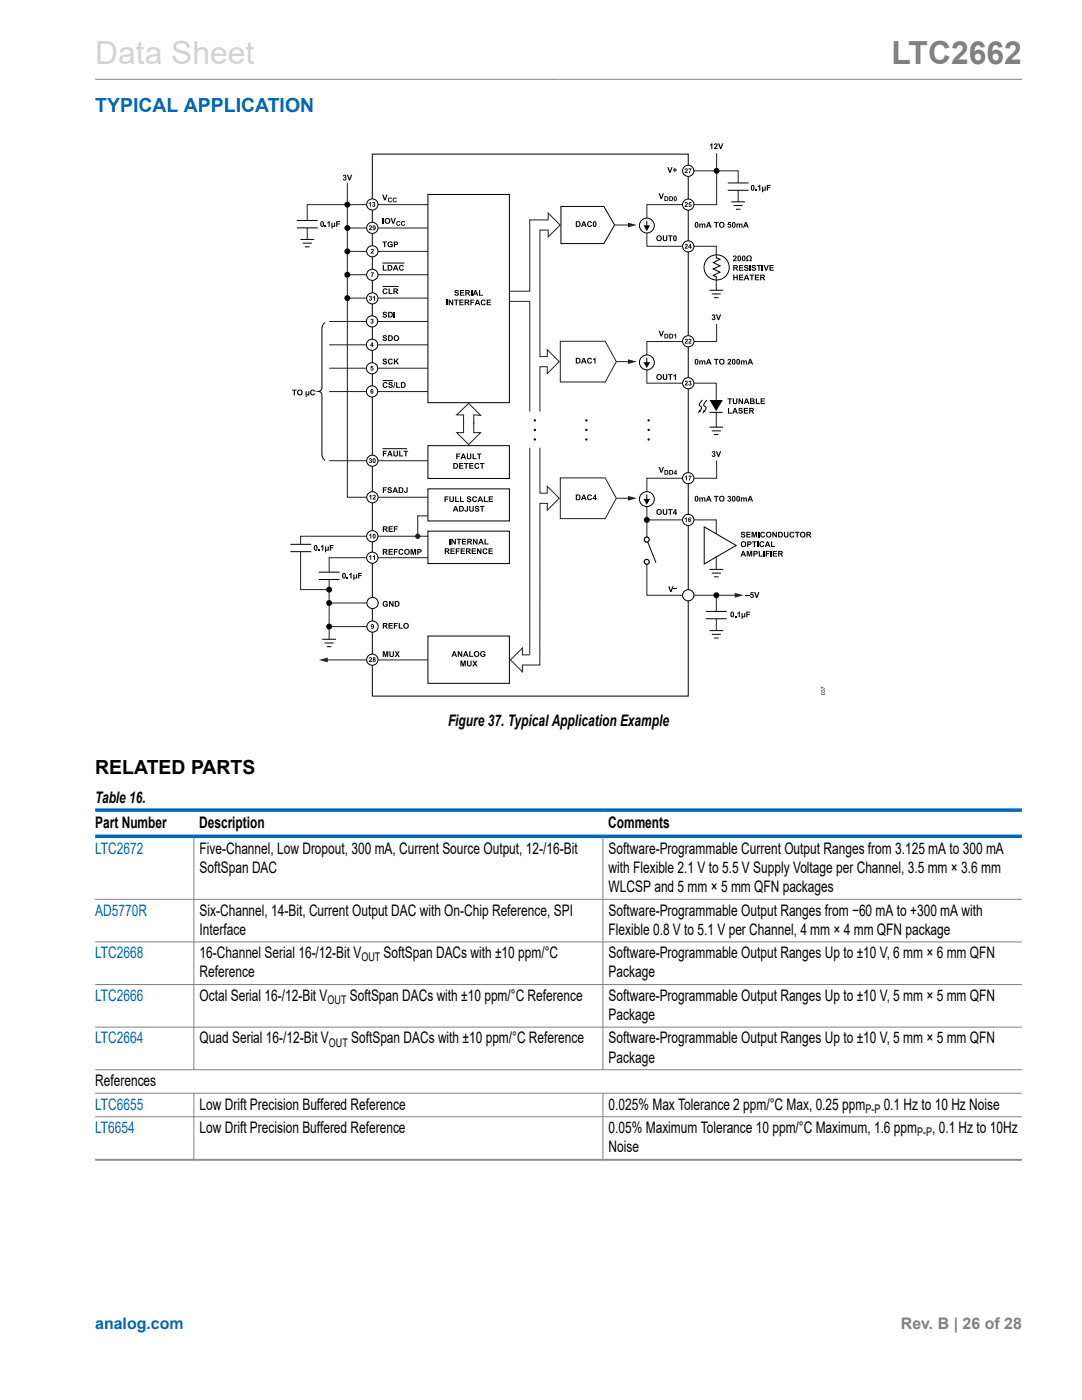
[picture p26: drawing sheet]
<svg xmlns="http://www.w3.org/2000/svg" width="216mm" height="279mm" viewBox="0 0 216 279" stroke-linecap="round" stroke-linejoin="round" font-family="sans-serif">
<defs><g id="words">
<text font-size="6.3" fill="#d3d3d3" x="19" y="12.7">Data Sheet</text>
<text font-size="6.3" fill="#808080" x="177.9" y="12.7">LTC2662</text>
<text font-size="3.9" fill="#0067b8" x="19" y="22.3">TYPICAL APPLICATION</text>
<text font-size="3.9" x="19" y="154.5">RELATED PARTS</text>
<g font-size="3.2">
<text x="89.4" y="144.8">Figure 37. Typical Application Example</text>
<text x="19" y="160.3">Table 16.</text>
<text x="19" y="165.2">Part Number</text>
<text x="39.7" y="165.2">Description</text>
<text x="121.4" y="165.2">Comments</text>
<text x="39.8" y="170.4">Five-Channel, Low Dropout, 300 mA, Current Source Output, 12-/16-Bit</text>
<text x="121.4" y="170.4">Software-Programmable Current Output Ranges from 3.125 mA to 300 mA</text>
<text x="39.8" y="174.2">SoftSpan DAC</text>
<text x="121.4" y="174.2">with Flexible 2.1 V to 5.5 V Supply Voltage per Channel, 3.5 mm × 3.6 mm</text>
<text x="121.4" y="178">WLCSP and 5 mm × 5 mm QFN packages</text>
<text x="39.8" y="182.7">Six-Channel, 14-Bit, Current Output DAC with On-Chip Reference, SPI</text>
<text x="121.4" y="182.7">Software-Programmable Output Ranges from −60 mA to +300 mA with</text>
<text x="39.8" y="186.6">Interface</text>
<text x="39.8" y="191.2">16-Channel Serial 16-/12-Bit V</text>
<text x="76.6" y="191.2">SoftSpan DACs with ±10 ppm/°C</text>
<text x="121.4" y="191.2">Software-Programmable Output Ranges Up to ±10 V, 6 mm × 6 mm QFN</text>
<text x="121.4" y="186.6">Flexible 0.8 V to 5.1 V per Channel, 4 mm × 4 mm QFN package</text>
<text x="39.8" y="195.1">Reference</text>
<text x="121.4" y="195.1">Package</text>
<text x="39.8" y="199.7">Octal Serial 16-/12-Bit V</text>
<text x="69.8" y="199.7">SoftSpan DACs with ±10 ppm/°C Reference</text>
<text x="121.4" y="199.7">Software-Programmable Output Ranges Up to ±10 V, 5 mm × 5 mm QFN</text>
<text x="121.4" y="203.6">Package</text>
<text x="39.8" y="208.2">Quad Serial 16-/12-Bit V</text>
<text x="70.1" y="208.2">SoftSpan DACs with ±10 ppm/°C Reference</text>
<text x="121.4" y="208.2">Software-Programmable Output Ranges Up to ±10 V, 5 mm × 5 mm QFN</text>
<text x="121.4" y="212.1">Package</text>
<text x="19" y="216.7">References</text>
<text x="39.8" y="221.4">Low Drift Precision Buffered Reference</text>
<text x="121.4" y="221.4">0.025% Max Tolerance 2 ppm/°C Max, 0.25 ppm</text>
<text x="176.3" y="221.4">0.1 Hz to 10 Hz Noise</text>
<text x="39.8" y="226.1">Low Drift Precision Buffered Reference</text>
<text x="121.4" y="226.1">0.05% Maximum Tolerance 10 ppm/°C Maximum, 1.6 ppm</text>
<text x="186" y="226.1">, 0.1 Hz to 10Hz</text>
<text x="121.4" y="229.9">Noise</text>
</g>
<g font-size="3.2" fill="#0067b8">
<text x="19" y="170.4">LTC2672</text>
<text x="19" y="182.7">AD5770R</text>
<text x="19" y="191.2">LTC2668</text>
<text x="19" y="199.7">LTC2666</text>
<text x="19" y="208.2">LTC2664</text>
<text x="19" y="221.4">LTC6655</text>
<text x="19" y="226.1">LT6654</text>
<text x="19" y="265.3">analog.com</text>
</g>
<text font-size="3.2" fill="#808080" x="179.8" y="265.3">Rev. B | 26 of 28</text>
<g font-size="2.4">
<text x="72.1" y="191.9">OUT</text>
<text x="65.4" y="200.4">OUT</text>
<text x="65.6" y="208.9">OUT</text>
<text x="172.7" y="222.1">P-P</text>
<text x="183" y="226.8">P-P</text>
</g>
</g></defs>
<path d="M19 15.8h184.9" fill="none" stroke="#808080" stroke-width=".2"/>
<path d="M143 91.9v3.5h-13.9v23.4h17.8M129.1 103.8h13.8v10.6M142.9 118.8v8" fill="none" stroke="#231f20" stroke-width=".2"/>
<path d="M146.6 118.3l1.8 .5-1.8 .5z" fill="#231f20"/>
<g fill="none" stroke="#231f20" stroke-width=".2">
<path d="M137.2 34.1h10.1v6.3M143 30.6v10.2h-13.9v8.4h13.8v9.6M69.3 45.5h17.9M69.3 50.2h17.9M69.3 54.8h17.9M69.3 59.5h17.9M87.9 40.8h-26.6v7.1M65.7 78.1h21.2M65.7 64.2h21.2M65.7 68.8h21.2M65.7 73.5h21.2M143 64.6v3.6h-13.9v8.3h13.8v9.6"/>
<path d="M65.7 125h8.6"/>
</g>
<path d="M111.9 41.2h8.6l2.1 3.7-2.1 3.7h-8.6z" fill="#fff"/>
<path d="M111.9 41.2h8.6l2.1 3.7-2.1 3.7h-8.6z" fill="none" stroke="#000" stroke-width=".2"/>
<path d="M69.3 36.5v62.7h16.9M65.7 91.9h19.9M85.4 103h-2v4M86.4 111.3h-20.7v17.5M86.7 107h-26.7v10.7h5.6M65.1 131.7h20.3M65.7 120.3h8.6" fill="none" stroke="#231f20" stroke-width=".2"/>
<path d="M63.6 131.7l1.8-.5v1z" fill="#231f20"/>
<path d="M74.3 30.8h63v108.1h-63z" fill="none" stroke="#000" stroke-width=".2"/>
<path d="M85.4 126.9h16.2v9.5h-16.2z" fill="#fff"/>
<path d="M85.4 126.9h16.2v9.5h-16.2z" fill="none" stroke="#000" stroke-width=".2"/>
<path d="M85.4 88.9h16.2v6.6h-16.2z" fill="#fff"/>
<path d="M85.4 88.9h16.2v6.6h-16.2z" fill="none" stroke="#000" stroke-width=".2"/>
<path d="M85.4 38.8h16.2v41.6h-16.2z" fill="#fff"/>
<path d="M85.4 38.8h16.2v41.6h-16.2z" fill="none" stroke="#000" stroke-width=".2"/>
<path d="M85.4 97.6h16.2v6.4h-16.2z" fill="#fff"/>
<path d="M85.4 97.6h16.2v6.4h-16.2z" fill="none" stroke="#000" stroke-width=".2"/>
<path d="M85.4 106h16.2v6.5h-16.2z" fill="#fff"/>
<path d="M85.4 106h16.2v6.5h-16.2z" fill="none" stroke="#000" stroke-width=".2"/>
<path d="M101.6 58.1h4.1v-14.2h3.7v-1.4l2.4 2.4-2.4 2.4v-1.4h-1.7v25.3h1.5v-1.4l2.4 2.4-2.4 2.4v-1.4h-1.5v8.9M122.6 44.9h3M101.6 60.1h4.1v22M111.8 68.1h9l2.2 4.1-2.2 4h-9zM92.5 84.2v2.1h-1.4l2.4 2.4 2.4-2.4h-1.4v-2.1M92.5 84.7v-1.9h-1.4l2.4-2.3 2.4 2.4-1.4-.1v1.9M105.7 89.4v41.2M107.7 89.4v9h1.5v-1.3l2.4 2.3-2.4 2.4v-1.3h-1.5v32.2h-3.5v1.4l-2.3-2.4 2.3-2.4v1.4h1.5M111.8 95.4h9l2.2 4-2.2 4.1h-9z" fill="none" stroke="#231f20" stroke-width=".2"/>
<g fill="#000">
<path d="M76.3 38.8h.2l.3 .9 .3-.9h.2l-.4 1.2h-.2zM131.4 38.6h.3l.3 .8 .2-.8h.3l-.4 1.1h-.3zM133.1 33.4h.3l.3 .8 .3-.8h.2l-.4 1.1h-.3zM134.3 33.8h.3v-.3h.2v.3h.3v.2h-.3v.3h-.2v-.3h-.3zM64.8 45.1h.3v.2h-.3zM65.3 44.4l.5-.3v1.2h-.2v-.8l-.3 .1zM66.1 44.5h.3v.5a.15 .15 0 0 0 .1 .1 .15 .15 0 0 0 .2-.2v-.4h.2v.8l-.5-.1v.4h-.3zM67.1 44.1h.8v.2h-.6v.3h.5v.2h-.5v.5h-.2zM76.4 43.5h.2v1.2h-.2zM76.4 52.9h.2v.9h.6v.2h-.8zM76.3 48.2h.9v.2h-.3v.9h-.3v-.9h-.3zM76.5 57.7l.6-.1 .2 .3h-.2l-.1-.1a.33 .33 0 0 0-.4 .3 .33 .33 0 0 0 .5 .3v-.1h.2a.55 .55 0 0 1-.8 .3 .55 .55 0 0 1 0-.9z"/>
<path d="M77.5 57.6h.3v.9h.5v.2h-.8zM77.5 48.3l.6-.1 .3 .3-.3 .1a.34 .34 0 0 0-.5-.2 .34 .34 0 0 0 0 .5 .29 .29 0 0 0 .3 .3 .29 .29 0 0 0 .2-.3h-.2v-.2h.5v.5a.62 .62 0 0 1-.9 0 .62 .62 0 0 1 0-.9zM77.5 39.5l.5-.1 .2 .3h-.2a.24 .24 0 0 0-.3 0 .24 .24 0 0 0 0 .4 .24 .24 0 0 0 .3-.1l.2 .1a.46 .46 0 0 1-.7 .2 .46 .46 0 0 1 0-.8zM77.9 43.5h.3l.3 .9 .3-.9h.2l-.4 1.2h-.3zM78.5 39.5l.4-.1 .3 .3h-.2a.24 .24 0 0 0-.4 0 .24 .24 0 0 0 0 .4 .24 .24 0 0 0 .4-.1l.2 .1a.46 .46 0 0 1-.7 .2 .46 .46 0 0 1 0-.8zM79.2 44.2l.5-.1 .2 .3h-.2a.24 .24 0 0 0-.4 0 .24 .24 0 0 0 0 .4 .24 .24 0 0 0 .4-.1l.2 .1a.46 .46 0 0 1-.7 .2 .46 .46 0 0 1 0-.8zM79.7 53l.6-.1 .3 .3h-.2l-.1-.1a.33 .33 0 0 0-.5 .3 .33 .33 0 0 0 .5 .3l.1-.1 .2 .1a.55 .55 0 0 1-.8 .2 .55 .55 0 0 1-.1-.9zM80.1 44.2l.5-.1 .2 .3h-.1a.24 .24 0 0 0-.4 0 .24 .24 0 0 0 0 .4 .24 .24 0 0 0 .4-.1l.1 .1a.46 .46 0 0 1-.7 .2 .46 .46 0 0 1 0-.8zM90.8 57.9h.5l.2 .2 .1 .1h-.3l-.3-.1-.1 .1 .1 .1a.43 .43 0 0 1 .6 .5 .43 .43 0 0 1-.8 .1l-.1-.3h.2a.22 .22 0 0 0 .2 .3 .22 .22 0 0 0 .2-.3 .43 .43 0 0 1-.5-.2 .43 .43 0 0 1 0-.5zM91.8 57.9h.8v.2h-.6v.2h.6v.2h-.6v.3h.6v.2h-.8zM94 57.9h.2v1.1h-.2zM95.6 57.9h.2v.9h.6v.2h-.8z"/>
<path d="M117.3 44.3l.6-.1 .2 .3h-.2l-.1-.1a.33 .33 0 0 0-.4 .3 .33 .33 0 0 0 .5 .3v-.1h.2a.55 .55 0 0 1-.8 .3 .55 .55 0 0 1 0-.9zM132.2 47h.3v.6a.24 .24 0 0 0 .2 .3 .24 .24 0 0 0 .2-.3v-.6h.2v.6a.46 .46 0 0 1-.4 .5 .46 .46 0 0 1-.5-.5zM133.3 47h.9v.2h-.3v.9h-.3v-.9h-.3zM139.5 44.6l.2 .1 .6-.1a.27 .27 0 0 1 .3 0 .27 .27 0 0 1 .1 .3v.5h-.2l-.1-.6-.1 .1v.5h-.3l-.1-.6-.1 .1v.5h-.3zM142.5 44.3h.9v.2h-.4v.9h-.2v-.9h-.3zM145.3 44.3h.6v.2h-.4l-.1 .2a.38 .38 0 0 1 .5 .3 .38 .38 0 0 1-.3 .5 .38 .38 0 0 1-.4-.4l.2 .1a.19 .19 0 0 0 .3-.2 .19 .19 0 0 0-.3-.1h-.2zM146.9 44.6l.2 .1 .7-.1a.27 .27 0 0 1 .2 0 .27 .27 0 0 1 .2 .3v.5h-.3l-.1-.6-.1 .1v.5h-.3l-.1-.6-.1 .1v.5h-.3zM58.3 77.8h.9v.2h-.4v.9h-.2v-.9h-.3zM61 78.1h.2v.5a.15 .15 0 0 0 .2 .1 .15 .15 0 0 0 .1-.1v-.5h.2v.8l-.5-.1v.4h-.2zM62 77.9l.6-.1 .3 .3h-.3v-.1a.33 .33 0 0 0-.5 .3 .33 .33 0 0 0 .5 .3v-.1l.3 .1a.55 .55 0 0 1-.9 .2 .55 .55 0 0 1 0-.9zM76.5 62.3l.5-.1 .2 .2v.2h-.2l-.3-.2-.1 .1 .1 .1a.43 .43 0 0 1 .5 .6 .43 .43 0 0 1-.7 .1l-.2-.3h.2a.22 .22 0 0 0 .3 .2 .22 .22 0 0 0 .2-.3 .43 .43 0 0 1-.5-.1 .43 .43 0 0 1 0-.5zM76.5 67l.5-.1 .2 .2v.1h-.2l-.3-.1-.1 .1 .1 .1a.43 .43 0 0 1 .5 .6 .43 .43 0 0 1-.7 .1l-.2-.3h.2a.22 .22 0 0 0 .3 .2 .22 .22 0 0 0 .2-.3 .43 .43 0 0 1-.5-.1 .43 .43 0 0 1 0-.5z"/>
<path d="M76.5 71.7l.5-.1 .2 .2v.1h-.2l-.3-.1-.1 .1 .1 .1a.43 .43 0 0 1 .5 .5 .43 .43 0 0 1-.7 .1l-.2-.3h.2a.22 .22 0 0 0 .3 .3 .22 .22 0 0 0 .2-.3 .43 .43 0 0 1-.5-.2 .43 .43 0 0 1 0-.4zM76.5 76.4l.6-.1 .2 .3h-.2l-.1-.1a.33 .33 0 0 0-.4 .3 .33 .33 0 0 0 .5 .3v-.1l.2 .1a.55 .55 0 0 1-.8 .2 .55 .55 0 0 1 0-.9zM77.6 76.3h.5l.2 .1 .1 .2h-.3l-.3-.2-.1 .1 .1 .2a.43 .43 0 0 1 .6 .5 .43 .43 0 0 1-.8 .1l-.1-.3h.2a.22 .22 0 0 0 .2 .3 .22 .22 0 0 0 .2-.3 .43 .43 0 0 1-.5-.2 .43 .43 0 0 1 0-.5zM77.5 71.7l.6-.1 .3 .3-.2 .1-.1-.2a.33 .33 0 0 0-.5 .4 .33 .33 0 0 0 .5 .2l.1-.1 .2 .1a.55 .55 0 0 1-.9 .2 .55 .55 0 0 1 0-.9zM78.7 76.2h.2l-.3 1.2h-.1zM78.6 62.2h.2v1.2h-.2zM78.6 71.6h.2v.5l.5-.5h.3l-.4 .4 .4 .7h-.3l-.3-.5-.2 .2v.3h-.2zM79 76.3h.3v.9h.5v.2h-.8zM89.1 59.8h.2v1.1h-.2zM89.5 59.8h.3l.4 .7v-.7h.2v1.1h-.2l-.5-.7v.7h-.2zM90.6 59.8h.9v.2h-.3v.9h-.3v-.9h-.3zM91.6 59.8h.9v.2h-.6v.2h.5v.2h-.5v.3h.6v.2h-.9z"/>
<path d="M93.9 59.8h.7v.2h-.5v.2h.5v.2h-.5v.5h-.2zM96.1 59.9l.5-.1 .3 .3-.2 .1-.1-.2a.33 .33 0 0 0-.4 .4 .33 .33 0 0 0 .5 .2v-.1l.2 .1a.55 .55 0 0 1-.8 .2 .55 .55 0 0 1 0-.9zM97.1 59.8h.9v.2h-.7v.2h.6v.2h-.6v.3h.7v.2h-.9zM117.3 71.6l.6-.2 .2 .3-.2 .1-.1-.2a.33 .33 0 0 0-.4 .4 .33 .33 0 0 0 .5 .2v-.1l.2 .1a.55 .55 0 0 1-.8 .2 .55 .55 0 0 1 0-.8zM118.3 71.7l.5-.3v1.2h-.2v-.9l-.3 .2zM131.4 66h.3l.3 .9 .2-.9h.3l-.4 1.2h-.3zM132.2 74.7h.3v.6a.24 .24 0 0 0 .2 .3 .24 .24 0 0 0 .2-.3v-.6h.2v.6a.46 .46 0 0 1-.4 .5 .46 .46 0 0 1-.5-.5zM133.3 74.7h.9v.2h-.3v.9h-.3v-.9h-.3zM134.4 75l.5-.3v1.1h-.2v-.8l-.3 .2zM134.5 66.8l.4-.2v.9h-.2v-.6l-.2 .1zM76.4 90h.8v.1h-.6v.3h.5v.2h-.5v.5h-.2zM76.4 97.2h.8v.2h-.6v.3h.5v.2h-.5v.5h-.2z"/>
<path d="M77.4 97.3l.5-.1 .3 .2v.2h-.2l-.3-.2-.1 .1 .1 .1a.43 .43 0 0 1 .5 .6 .43 .43 0 0 1-.8 .1l-.1-.3h.2a.22 .22 0 0 0 .2 .2 .22 .22 0 0 0 .2-.2 .43 .43 0 0 1-.4-.2 .43 .43 0 0 1-.1-.5zM78.5 90h.2v.6a.24 .24 0 0 0 .2 .3 .24 .24 0 0 0 .3-.3v-.6h.2v.6a.46 .46 0 0 1-.4 .5 .46 .46 0 0 1-.5-.5zM79.6 90h.3v.9h.5v.2h-.8zM80.5 90h.9v.1h-.3v1h-.2v-1h-.4zM81.1 97.2h.2v.8a.37 .37 0 0 1-.3 .4 .37 .37 0 0 1-.4-.4l.5 .2zM89.7 99.1h.2v.6a.24 .24 0 0 0 .2 .3 .24 .24 0 0 0 .2-.3v-.6h.3v.6a.46 .46 0 0 1-.5 .5 .46 .46 0 0 1-.4-.5zM91 90.5h.8v.2h-.5v.3h.4v.2h-.4v.4h-.3zM91.6 92.4h.8v.2h-.6v.3h.6v.1h-.6v.4h.7v.1h-.9zM92.6 92.4h.9v.2h-.4v.9h-.2v-.9h-.3zM93.3 99.1h.5l.2 .1v.2h-.2l-.3-.2-.1 .1 .1 .1a.43 .43 0 0 1 .5 .6 .43 .43 0 0 1-.7 .1l-.2-.3h.3a.22 .22 0 0 0 .2 .3 .22 .22 0 0 0 .2-.3 .43 .43 0 0 1-.5-.2 .43 .43 0 0 1 0-.5zM93.1 90.5h.3v.6a.24 .24 0 0 0 .2 .4 .24 .24 0 0 0 .2-.4v-.6h.3v.6a.46 .46 0 0 1-.5 .6 .46 .46 0 0 1-.5-.6zM93.6 92.4h.9v.2h-.6v.3h.5v.1h-.5v.4h.6v.1h-.9z"/>
<path d="M94.3 90.5h.2v1h.6v.1h-.8zM94.4 99.2l.5-.1 .3 .3h-.2l-.1-.1a.33 .33 0 0 0-.5 .3 .33 .33 0 0 0 .5 .3l.1-.1h.2a.55 .55 0 0 1-.8 .3 .55 .55 0 0 1 0-.9zM94.8 92.5l.6-.1 .2 .3-.2 .1-.1-.2a.33 .33 0 0 0-.4 .4 .33 .33 0 0 0 .5 .2v-.1l.2 .1a.55 .55 0 0 1-.8 .2 .55 .55 0 0 1 0-.9zM95.2 90.5h.9v.2h-.4v.9h-.2v-.9h-.3zM95.8 92.4h.9v.2h-.4v.9h-.2v-.9h-.3zM117.3 98.8l.6-.1 .2 .3-.2 .1-.1-.2a.33 .33 0 0 0-.4 .4 .33 .33 0 0 0 .5 .2v-.1l.2 .1a.55 .55 0 0 1-.8 .2 .55 .55 0 0 1 0-.9zM131.4 93.2h.3l.3 .8 .2-.8h.3l-.4 1.1h-.3zM77.5 105h.9v.2h-.6v.3h.5v.2h-.5v.3h.6v.2h-.9zM77.5 109.6h.9v.2h-.6v.2h.5v.2h-.5v.3h.6v.2h-.9zM78.6 105h.8v.2h-.6v.3h.5v.2h-.5v.5h-.2zM78.6 109.6h.8v.2h-.6v.2h.5v.2h-.5v.5h-.2zM79.7 109.7l.5-.1 .3 .3h-.2l-.1-.1a.33 .33 0 0 0-.4 .3 .33 .33 0 0 0 .4 .3l.1-.1 .2 .1a.55 .55 0 0 1-.8 .2 .55 .55 0 0 1 0-.9z"/>
<path d="M81.9 109.6h.4l.2 .7 .2-.7h.3v1.1h-.2v-.9l-.2 .9h-.2l-.3-.9v.9h-.2zM88.7 99.1h.8v.2h-.6v.2h.5v.2h-.5v.5h-.2zM89.6 107.5h.2v1.2h-.2zM89.9 109.4h.8v.2h-.6v.3h.6v.2h-.6v.3h.6v.2h-.8zM90.1 107.5h.2l.4 .8v-.8h.3v1.2h-.3l-.4-.8v.8h-.2zM90.8 99.1h.2v.9h.6v.2h-.8zM90.9 109.4h.8v.2h-.5v.3h.4v.2h-.4v.5h-.3zM91.1 107.5h.9v.2h-.3v1h-.2v-1h-.4zM91.8 99.1h.2v.9h.6v.2h-.8zM91.9 109.4h.9v.2h-.7v.3h.6v.2h-.6v.3h.7v.2h-.9zM92.2 107.5h.8v.2h-.6v.3h.6v.2h-.6v.3h.6v.2h-.8zM93.2 101h.2v.7a.37 .37 0 0 1-.3 .4 .37 .37 0 0 1-.4-.4l.4 .2z"/>
<path d="M93.6 101h.3v.6a.24 .24 0 0 0 .2 .3 .24 .24 0 0 0 .2-.3v-.6h.2v.6a.46 .46 0 0 1-.4 .5 .46 .46 0 0 1-.5-.5zM94.1 109.4h.9v.2h-.7v.3h.6v.2h-.6v.3h.7v.2h-.9zM94.4 107.5h.2l.5 .8v-.8h.2v1.2h-.2l-.5-.8v.8h-.2zM94.9 101h.5l.2 .1v.2h-.2l-.3-.2-.1 .1 .1 .2a.43 .43 0 0 1 .5 .5 .43 .43 0 0 1-.7 .1l-.2-.3h.2a.22 .22 0 0 0 .3 .3 .22 .22 0 0 0 .2-.3 .43 .43 0 0 1-.5-.2 .43 .43 0 0 1 0-.5zM95.2 109.4h.2l.5 .8v-.8h.2v1.2h-.3l-.4-.8v.8h-.2zM95.8 101h.9v.2h-.4v.9h-.2v-.9h-.3zM96.5 99.1h.3v.9h.5v.2h-.8zM96.7 107.5h.2v1h.6v.2h-.8zM96.4 109.6l.6-.2 .3 .3-.3 .1v-.1a.33 .33 0 0 0-.5 .3 .33 .33 0 0 0 .5 .3v-.1h.3a.55 .55 0 0 1-.9 .2 .55 .55 0 0 1 0-.8zM97.5 109.4h.8v.2h-.6v.3h.6v.2h-.6v.3h.6v.2h-.8zM97.5 99.1h.9v.2h-.7v.2h.6v.2h-.6v.3h.7v.2h-.9zM132.2 101.6h.3v.6a.24 .24 0 0 0 .2 .4 .24 .24 0 0 0 .2-.4v-.6h.2v.6a.46 .46 0 0 1-.4 .6 .46 .46 0 0 1-.5-.6z"/>
<path d="M133.3 101.6h.9v.2h-.3v.9h-.3v-.9h-.3zM147.9 106.2l.5-.1 .3 .2v.2h-.2l-.3-.2-.1 .1 .1 .1a.43 .43 0 0 1 .5 .6 .43 .43 0 0 1-.8 .1l-.1-.3h.2a.22 .22 0 0 0 .3 .2 .22 .22 0 0 0 .1-.3 .43 .43 0 0 1-.4-.1 .43 .43 0 0 1-.1-.5zM148.9 106.1h.9v.2h-.7v.3h.6v.2h-.6v.3h.7v.2h-.9zM149 109.9h.3l.2 .8 .3-.8h.3v1.2h-.2v-.9l-.2 .9h-.3l-.2-.9v.9h-.2zM150 106.1h.3l.2 .8 .2-.8h.4v1.2h-.2v-.9l-.3 .9h-.2l-.2-.9v.9h-.2zM150.1 108h.9v.2h-.4v1h-.2v-1h-.3zM151.1 108h.2v1.2h-.2zM151.3 106.1h.2v1.2h-.2zM151.4 110h.2v.9h.6v.2h-.8zM151.7 108.2l.5-.2 .3 .3-.2 .1-.1-.1a.33 .33 0 0 0-.4 .3 .33 .33 0 0 0 .4 .3l.1-.1h.2a.55 .55 0 0 1-.8 .2 .55 .55 0 0 1 0-.8zM152.3 109.9h.3v1.2h-.3zM151.8 106.3l.6-.2 .3 .3-.2 .1-.1-.1a.33 .33 0 0 0-.5 .3 .33 .33 0 0 0 .5 .3l.1-.2 .2 .1a.55 .55 0 0 1-.9 .2 .55 .55 0 0 1 0-.8z"/>
<path d="M152.8 109.9h.8v.2h-.6v.3h.5v.2h-.5v.5h-.2zM153.8 109.9h.2v1.2h-.2zM153.9 108h.2v1h.6v.2h-.8zM154.1 106.1h.2l.5 .8v-.8h.2v1.2h-.2l-.5-.8v.8h-.2zM154.2 109.9h.8v.2h-.6v.3h.6v.2h-.6v.3h.7v.2h-.9zM156.4 106.1h.2v.6a.25 .25 0 0 0 .3 .4 .24 .24 0 0 0 .2-.3v-.7h.2v.6a.46 .46 0 0 1-.4 .6 .46 .46 0 0 1-.5-.6zM157.7 106.3l.5-.2 .3 .3-.2 .1-.1-.1a.33 .33 0 0 0-.4 .3 .33 .33 0 0 0 .4 .3l.1-.2 .2 .1a.55 .55 0 0 1-.8 .2 .55 .55 0 0 1 0-.8zM158.6 106.1h.9v.2h-.3v1h-.2v-1h-.4zM76.4 130h.3l.2 .8 .2-.8h.4v1.1h-.2v-.9l-.3 .9h-.2l-.2-.9v.9h-.2zM76.5 120.1l.6-.2 .3 .4h-.2a.34 .34 0 0 0-.5-.1 .34 .34 0 0 0-.1 .5 .29 .29 0 0 0 .3 .2 .29 .29 0 0 0 .3-.2h-.3v-.2h.5v.4a.62 .62 0 0 1-.9 .1 .62 .62 0 0 1 0-.9zM77.5 124.3h.9v.2h-.6v.3h.5v.2h-.5v.3h.6v.2h-.9zM77.6 119.9h.2l.5 .8v-.8h.2v1.2h-.2l-.5-.8v.8h-.2z"/>
<path d="M77.7 130h.2v.6a.24 .24 0 0 0 .2 .3 .24 .24 0 0 0 .3-.3v-.6h.2v.6a.46 .46 0 0 1-.4 .5 .46 .46 0 0 1-.5-.5zM78.6 124.3h.8v.2h-.6v.3h.5v.2h-.5v.5h-.2zM78.8 130h.2l.3 .3 .2-.3h.3l-.4 .5 .4 .6h-.3l-.2-.4-.3 .4h-.3l.4-.6zM79.6 124.3h.2v1h.6v.2h-.8zM91.3 129.9h.3l.4 .8v-.8h.2v1.2h-.2l-.4-.8v.8h-.3zM91.9 131.9h.3l.2 .7 .2-.7h.4v1.1h-.3v-.9l-.2 .9h-.2l-.2-.9v.9h-.2zM93.2 131.9h.2v.6a.24 .24 0 0 0 .2 .3 .24 .24 0 0 0 .3-.3v-.6h.2v.5a.46 .46 0 0 1-.5 .6 .46 .46 0 0 1-.4-.5zM93.6 130h.3v.9h.5v.2h-.8zM94.3 131.9h.2l.3 .3 .2-.3h.2l-.3 .5 .4 .6h-.3l-.3-.4-.2 .4h-.3l.4-.6zM96 130.1l.5-.1 .3 .3h-.2a.34 .34 0 0 0-.5-.1 .34 .34 0 0 0 0 .5 .29 .29 0 0 0 .2 .2 .29 .29 0 0 0 .3-.2h-.2v-.2h.5v.4a.62 .62 0 0 1-.9 .1 .62 .62 0 0 1 0-.9z"/>
<path d="M132.6 39.2h.3a.47 .47 0 0 1 .5 .4 .47 .47 0 0 1-.5 .5h-.3zM132.8 39.3v.7a.32 .32 0 0 0 .4-.4 .32 .32 0 0 0-.4-.3z"/>
<path d="M133.5 39.2h.4a.47 .47 0 0 1 .4 .4 .47 .47 0 0 1-.4 .5h-.4zM133.7 39.3v.7a.32 .32 0 0 0 .4-.4 .32 .32 0 0 0-.4-.3z"/>
<path d="M134.5 39.3l.1-.1a.46 .46 0 0 1 .5 .4 .46 .46 0 0 1-.5 .5l-.1-.2zM134.7 39.3l.1 .7 .1-.5z"/>
<path d="M64 44.3a.46 .46 0 0 1 .6 0 .46 .46 0 0 1 0 .6 .39 .39 0 0 1-.5 .4 .39 .39 0 0 1-.2-.6zM64.2 44.3l-.1 .6 .2 .2 .1-.6z"/>
<path d="M76.8 44.1a.58 .58 0 0 1 1.1 0 .58 .58 0 0 1-1.1 0zM77 44.1a.36 .36 0 0 0 .7 0 .36 .36 0 0 0-.7 0z"/>
<path d="M77.3 52.9h.5a.57 .57 0 0 1 .5 .5 .57 .57 0 0 1-.5 .6h-.5zM77.6 53.1v.7a.39 .39 0 0 0 .5-.4 .39 .39 0 0 0-.5-.3z"/>
<path d="M78.5 57.6h.5a.33 .33 0 0 1 .4 .2 .33 .33 0 0 1-.3 .4l.4 .5h-.3l-.4-.5-.1 .5h-.2zM78.7 57.7v.3h.5l-.1-.2z"/>
<path d="M78.6 48.2h.4a.4 .4 0 0 1 .4 .5 .4 .4 0 0 1-.6 .2v.4h-.2zM78.8 48.4v.3a.24 .24 0 0 0 .3 0 .24 .24 0 0 0 .1-.2z"/>
<path d="M78.8 52.9h.3l.4 1.1h-.2l-.1-.2h-.5l-.1 .2h-.2zM78.9 53.1l-.1 .5h.3z"/>
<path d="M92.8 57.9h.5a.33 .33 0 0 1 .5 .2 .33 .33 0 0 1-.3 .4l.4 .5h-.3l-.5-.5v.5h-.3zM93.1 58.1v.3l.4-.1v-.2z"/>
<path d="M94.8 57.9h.2l.4 1.1h-.2l-.1-.2h-.5v.2h-.3zM94.9 58.1l-.2 .5h.3z"/>
<path d="M114.9 44.2h.4a.57 .57 0 0 1 .5 .5 .57 .57 0 0 1-.5 .6h-.4zM115.1 44.3v.8a.39 .39 0 0 0 .5-.4 .39 .39 0 0 0-.5-.4z"/>
<path d="M116.4 44.2h.2l.5 1.1h-.3l-.1-.3h-.4l-.1 .3h-.3zM116.5 44.4l-.2 .4h.3z"/>
<path d="M118.4 44.3a.46 .46 0 0 1 .6 0 .46 .46 0 0 1 0 .6 .39 .39 0 0 1-.5 .4 .39 .39 0 0 1-.2-.6zM118.6 44.4l-.1 .5 .1 .2 .2-.5z"/>
<path d="M131 47.5a.58 .58 0 0 1 1.1 0 .58 .58 0 0 1-1.1 0zM131.2 47.6a.36 .36 0 0 0 .7 0 .36 .36 0 0 0-.7 0z"/>
<path d="M134.4 47.1a.46 .46 0 0 1 .6 .1 .46 .46 0 0 1 0 .5 .39 .39 0 0 1-.5 .4 .39 .39 0 0 1-.2-.6zM134.6 47.2l-.1 .5 .2 .3 .1-.6z"/>
<path d="M138.7 44.4a.46 .46 0 0 1 .6 .1 .46 .46 0 0 1 0 .6 .39 .39 0 0 1-.4 .3 .39 .39 0 0 1-.3-.5zM138.9 44.5v.5l.1 .3 .1-.6z"/>
<path d="M141.3 44.3h.2l.5 1.1h-.3l-.1-.2h-.4l-.1 .2h-.2zM141.4 44.6l-.1 .4h.3z"/>
<path d="M143.5 44.9a.58 .58 0 0 1 1.1 0 .58 .58 0 0 1-1.1 0zM143.7 44.9a.36 .36 0 0 0 .7 0 .36 .36 0 0 0-.7 0z"/>
<path d="M146.1 44.4a.46 .46 0 0 1 .6 .1 .46 .46 0 0 1 .1 .6 .39 .39 0 0 1-.5 .3 .39 .39 0 0 1-.3-.5zM146.3 44.5v.5l.1 .3 .1-.6z"/>
<path d="M148.7 44.3h.2l.5 1.1h-.2l-.1-.2h-.5l-.1 .2h-.2zM148.8 44.6l-.1 .4h.3z"/>
<path d="M59.3 78.3a.58 .58 0 0 1 1.1 0 .58 .58 0 0 1-1.1 0zM59.5 78.3a.36 .36 0 0 0 .7 0 .36 .36 0 0 0-.7 0z"/>
<path d="M77.4 62.2h.5a.57 .57 0 0 1 .5 .6 .57 .57 0 0 1-.5 .6h-.5zM77.7 62.4v.8a.39 .39 0 0 0 .5-.4 .39 .39 0 0 0-.5-.4z"/>
<path d="M77.4 66.9h.5a.57 .57 0 0 1 .5 .6 .57 .57 0 0 1-.5 .5h-.5zM77.7 67.1v.8a.39 .39 0 0 0 .5-.4 .39 .39 0 0 0-.5-.4z"/>
<path d="M78.5 67.5a.6 .6 0 0 1 1.2 0 .6 .6 0 0 1-1.2 0zM78.8 67.5a.36 .36 0 0 0 .7 0 .36 .36 0 0 0-.7 0z"/>
<path d="M80 76.3h.4a.57 .57 0 0 1 .5 .5 .57 .57 0 0 1-.5 .6h-.4zM80.2 76.5v.7a.39 .39 0 0 0 .5-.4 .39 .39 0 0 0-.5-.3z"/>
<path d="M92.7 59.8h.5a.33 .33 0 0 1 .4 .2 .33 .33 0 0 1-.3 .4l.4 .5h-.2l-.5-.5-.1 .5h-.2zM92.9 60v.3l.5-.1-.1-.2z"/>
<path d="M95.1 59.8h.3l.4 1.1h-.2l-.1-.2h-.5l-.1 .2h-.2zM95.3 60.1l-.2 .4h.3z"/>
<path d="M114.9 71.4h.4a.57 .57 0 0 1 .5 .6 .57 .57 0 0 1-.5 .6h-.4zM115.1 71.6v.8a.39 .39 0 0 0 .5-.4 .39 .39 0 0 0-.5-.4z"/>
<path d="M116.4 71.4h.2l.5 1.2h-.3l-.1-.3h-.4l-.1 .3h-.3zM116.5 71.7l-.2 .4h.3z"/>
<path d="M131 75.2a.58 .58 0 0 1 1.1 0 .58 .58 0 0 1-1.1 0zM131.2 75.3a.36 .36 0 0 0 .7 0 .36 .36 0 0 0-.7 0z"/>
<path d="M132.6 66.6h.3a.47 .47 0 0 1 .5 .5 .47 .47 0 0 1-.5 .4h-.3zM132.8 66.8v.6a.32 .32 0 0 0 .4-.3 .32 .32 0 0 0-.4-.3z"/>
<path d="M133.5 66.6h.4a.47 .47 0 0 1 .4 .5 .47 .47 0 0 1-.4 .4h-.4zM133.7 66.8v.6a.32 .32 0 0 0 .4-.3 .32 .32 0 0 0-.4-.3z"/>
<path d="M77.7 90h.2l.5 1.1h-.3l-.1-.3h-.4l-.1 .3h-.3zM77.8 90.2l-.2 .4h.4z"/>
<path d="M78.7 97.2h.3l.4 1.2h-.2l-.1-.3h-.5l-.1 .3h-.2zM78.9 97.5l-.2 .4h.3z"/>
<path d="M79.6 97.2h.4a.57 .57 0 0 1 .5 .6 .57 .57 0 0 1-.5 .6h-.4zM79.8 97.4v.8a.39 .39 0 0 0 .5-.4 .39 .39 0 0 0-.5-.4z"/>
<path d="M90.5 92.4h.4a.57 .57 0 0 1 .5 .6 .57 .57 0 0 1-.5 .5h-.4zM90.7 92.6v.8a.39 .39 0 0 0 .5-.4 .39 .39 0 0 0-.5-.4z"/>
<path d="M92.3 90.5h.3l.4 1.1h-.2l-.1-.2h-.5l-.1 .2h-.2zM92.4 90.8l-.1 .4h.3z"/>
<path d="M114.9 98.7h.4a.57 .57 0 0 1 .5 .5 .57 .57 0 0 1-.5 .6h-.4zM115.1 98.9v.7a.39 .39 0 0 0 .5-.3 .39 .39 0 0 0-.5-.4z"/>
<path d="M116.4 98.7h.2l.5 1.1h-.3l-.1-.2h-.4l-.1 .2h-.3zM116.5 99l-.2 .4h.3z"/>
<path d="M118.7 98.7h.2v.7h.2l-.2 .4h-.2v-.2h-.5zM118.7 99l-.3 .4h.3z"/>
<path d="M132.6 93.8h.3a.47 .47 0 0 1 .5 .5 .47 .47 0 0 1-.5 .4h-.3zM132.8 94v.6a.32 .32 0 0 0 .4-.3 .32 .32 0 0 0-.4-.3z"/>
<path d="M133.5 93.8h.4a.47 .47 0 0 1 .4 .5 .47 .47 0 0 1-.4 .4h-.4zM133.7 94v.6a.32 .32 0 0 0 .4-.3 .32 .32 0 0 0-.4-.3z"/>
<path d="M134.8 93.8h.2v.6h.1l-.1 .3h-.2v-.2h-.4zM134.8 94.1l-.2 .3h.2z"/>
<path d="M76.4 105h.5a.33 .33 0 0 1 .4 .3 .33 .33 0 0 1-.3 .4l.4 .5h-.3l-.4-.5-.1 .5h-.2zM76.6 105.2v.3l.5-.1-.1-.2z"/>
<path d="M76.4 109.6h.5a.33 .33 0 0 1 .4 .2 .33 .33 0 0 1-.3 .4l.4 .5h-.3l-.4-.5-.1 .5h-.2zM76.6 109.8v.3l.5-.1-.1-.2z"/>
<path d="M78.8 119.9h.4a.57 .57 0 0 1 .5 .6 .57 .57 0 0 1-.5 .6h-.4zM79 120.1v.8a.39 .39 0 0 0 .5-.4 .39 .39 0 0 0-.5-.4z"/>
<path d="M80.7 110.1a.58 .58 0 0 1 1.1 0 .58 .58 0 0 1-1.1 0zM80.9 110.2a.36 .36 0 0 0 .7 0 .36 .36 0 0 0-.7 0z"/>
<path d="M83.3 109.6h.3a.4 .4 0 0 1 .5 .4 .4 .4 0 0 1-.6 .3v.4h-.2zM83.5 109.8v.3a.24 .24 0 0 0 .3 0 .24 .24 0 0 0 .1-.2z"/>
<path d="M88.7 109.4h.5a.33 .33 0 0 1 .5 .3 .33 .33 0 0 1-.3 .4l.4 .5h-.3l-.5-.5v.5h-.3zM89 109.6v.3h.4v-.3z"/>
<path d="M90.8 101h.2l.5 1.1h-.3l-.1-.3h-.4l-.1 .3h-.3zM90.9 101.2l-.2 .5h.4z"/>
<path d="M91.6 101h.4a.57 .57 0 0 1 .6 .5 .57 .57 0 0 1-.6 .6h-.4zM91.8 101.2v.7a.39 .39 0 0 0 .5-.4 .39 .39 0 0 0-.5-.3z"/>
<path d="M93 109.4h.5a.33 .33 0 0 1 .4 .3 .33 .33 0 0 1-.3 .4l.4 .5h-.3l-.5-.5v.5h-.2zM93.2 109.6v.3h.4v-.3z"/>
<path d="M93.2 107.5h.5a.33 .33 0 0 1 .5 .3 .33 .33 0 0 1-.3 .4l.4 .5h-.3l-.5-.5v.5h-.3zM93.5 107.7v.3l.4-.1v-.2z"/>
<path d="M95.7 99.1h.3l.4 1.1h-.2l-.1-.3h-.5l-.1 .3h-.2zM95.8 99.3l-.1 .4h.3z"/>
<path d="M95.9 107.5h.2l.5 1.2h-.3l-.1-.3h-.5v.3h-.3zM96 107.8l-.2 .4h.3z"/>
<path d="M131 102.2a.58 .58 0 0 1 1.1 0 .58 .58 0 0 1-1.1 0zM131.2 102.2a.36 .36 0 0 0 .7 0 .36 .36 0 0 0-.7 0z"/>
<path d="M134.8 101.6h.2v.7h.1l-.1 .4h-.3v-.2h-.4zM134.7 101.9l-.2 .4h.2z"/>
<path d="M147.8 108.6a.6 .6 0 0 1 1.2 0 .6 .6 0 0 1-1.2 0zM148 108.6a.4 .4 0 0 0 .8 0 .4 .4 0 0 0-.8 0z"/>
<path d="M148.2 109.9h.2l.5 1.2h-.3l-.1-.3h-.4l-.1 .3h-.3zM148.3 110.2l-.2 .4h.4z"/>
<path d="M149.1 108h.4a.4 .4 0 0 1 .4 .5 .4 .4 0 0 1-.6 .2v.5h-.2zM149.3 108.2v.4a.24 .24 0 0 0 .3 0 .24 .24 0 0 0 .1-.3z"/>
<path d="M150.3 109.9h.4a.4 .4 0 0 1 .5 .5 .4 .4 0 0 1-.6 .2v.5h-.3zM150.6 110.1v.4a.24 .24 0 0 0 .2 0 .24 .24 0 0 0 .1-.3z"/>
<path d="M152.8 106.7a.6 .6 0 0 1 1.2 0 .6 .6 0 0 1-1.2 0zM153.1 106.7a.36 .36 0 0 0 .7 0 .36 .36 0 0 0-.7 0z"/>
<path d="M153 108h.3l.4 1.2h-.2l-.1-.3h-.5l-.1 .3h-.2zM153.2 108.3l-.2 .4h.3z"/>
<path d="M155.3 106.1h.4a.57 .57 0 0 1 .5 .6 .57 .57 0 0 1-.5 .6h-.4zM155.5 106.3v.8a.39 .39 0 0 0 .5-.4 .39 .39 0 0 0-.5-.4z"/>
<path d="M155.3 109.9h.4a.33 .33 0 0 1 .5 .3 .33 .33 0 0 1-.3 .4l.4 .5h-.3l-.5-.5v.5h-.2zM155.5 110.1v.3h.4v-.2z"/>
<path d="M159.6 106.7a.6 .6 0 0 1 1.2 0 .6 .6 0 0 1-1.2 0zM159.9 106.7a.36 .36 0 0 0 .7 0 .36 .36 0 0 0-.7 0z"/>
<path d="M160.9 106.1h.5a.33 .33 0 0 1 .4 .3 .33 .33 0 0 1-.3 .4l.4 .5h-.2l-.5-.5-.1 .5h-.2zM161.1 106.3v.3l.5-.1-.1-.2z"/>
<path d="M76.4 124.3h.5a.33 .33 0 0 1 .4 .3 .33 .33 0 0 1-.3 .4l.4 .5h-.3l-.4-.5-.1 .5h-.2zM76.6 124.5v.3l.5-.1-.1-.2z"/>
<path d="M80.5 124.9a.58 .58 0 0 1 1.1 0 .58 .58 0 0 1-1.1 0zM80.7 124.9a.36 .36 0 0 0 .7 0 .36 .36 0 0 0-.7 0z"/>
<path d="M90.5 129.9h.3l.4 1.2h-.2l-.1-.3h-.5l-.1 .3h-.2zM90.6 130.2l-.1 .4h.3z"/>
<path d="M92.8 129.9h.3l.4 1.2h-.2l-.1-.3h-.5l-.1 .3h-.2zM92.9 130.2l-.1 .4h.3z"/>
<path d="M94.6 130.5a.58 .58 0 0 1 1.1 0 .58 .58 0 0 1-1.1 0zM94.8 130.5a.36 .36 0 0 0 .7 0 .36 .36 0 0 0-.7 0z"/>
<circle cx="106.7" cy="85.8" r=".23"/>
<circle cx="106.7" cy="87.7" r=".23"/>
<circle cx="106.7" cy="83.9" r=".23"/>
<circle cx="117" cy="87.7" r=".23"/>
<circle cx="117" cy="85.8" r=".23"/>
<circle cx="117" cy="83.9" r=".23"/>
</g>
<path d="M125.3 44.4l1.8 .5-1.8 .5z" fill="#231f20"/>
<path d="M123 72.2h2.6" fill="none" stroke="#231f20" stroke-width=".2"/>
<path d="M125.3 71.7l1.8 .5-1.8 .4z" fill="#231f20"/>
<path d="M123 99.4h2.6" fill="none" stroke="#231f20" stroke-width=".2"/>
<g fill="#231f20">
<path d="M125.3 99l1.8 .4-1.8 .5z"/>
<circle cx="83.4" cy="107" r=".43"/>
</g>
<circle cx="83.4" cy="107" r=".43" fill="none" stroke="#231f20" stroke-width=".2"/>
<path d="M133.3 117h.3l.3 .9 .2-.9h.3l-.4 1.1h-.3zM134.4 117.3h.7v.2h-.7z" fill="#000"/>
<path d="M129.1 43.6v2.9" fill="none" stroke="#fff" stroke-width=".53"/>
<circle cx="129.1" cy="45" r="1.49" fill="#fff"/>
<g fill="none" stroke="#000" stroke-width=".2">
<path d="M129.1 44.1v1.3M129.1 107.7l1.8 4.6"/>
<circle cx="129.1" cy="45" r="1.49"/>
</g>
<path d="M128.4 45h1.3l-.6 1.1z" fill="#000"/>
<path d="M129 107.7v4.4" fill="none" stroke="#fff" stroke-width=".79" stroke-linecap="butt"/>
<circle cx="129.1" cy="107.7" r=".5" fill="#fff"/>
<circle cx="129.1" cy="107.7" r=".5" fill="none" stroke="#000" stroke-width=".24"/>
<circle cx="129.1" cy="112.1" r=".5" fill="#fff"/>
<circle cx="129.1" cy="112.1" r=".5" fill="none" stroke="#000" stroke-width=".24"/>
<g fill="#000">
<path d="M141.6 28.9l.5-.3v1.1h-.2v-.8l-.3 .2zM142.6 28.7a.42 .42 0 0 1 .6 .2 .42 .42 0 0 1-.4 .6h.4v.2h-.8l.1-.2a.62 .62 0 0 0 .4-.7l-.4 .1zM143.3 28.6h.2l.3 .9 .3-.9h.2l-.4 1.1h-.2zM150.8 37.8h.2v.2h-.2zM151.2 37.2l.5-.3v1.1h-.2v-.8l-.3 .2zM152.1 37.2h.2v.5a.15 .15 0 0 0 .1 .2 .15 .15 0 0 0 .2-.2v-.5h.2v.8l-.5-.1v.5h-.2zM153 36.9h.8v.2h-.6v.3h.5v.2h-.5v.4h-.2zM146.3 54.8h.2v.5h.5v-.5h.2v1.1h-.2v-.5h-.5v.5h-.2zM146.4 51.1a.42 .42 0 0 1 .6 .2 .42 .42 0 0 1-.4 .6h.4v.2h-.8l.1-.2a.62 .62 0 0 0 .4-.7l-.4 .1zM147.5 52.9h.8v.2h-.6v.2h.6v.2h-.6v.3h.6v.2h-.8zM147.5 54.8h.8v.2h-.6v.2h.6v.2h-.6v.3h.6v.2h-.8zM148.6 53l.5-.1 .2 .2v.1h-.2l-.3-.1-.1 .1 .1 .1a.43 .43 0 0 1 .6 .5 .43 .43 0 0 1-.8 .2l-.1-.3 .2-.1a.22 .22 0 0 0 .2 .3 .22 .22 0 0 0 .2-.3 .43 .43 0 0 1-.5-.1 .43 .43 0 0 1 0-.5z"/>
<path d="M149 51.1a.55 .55 0 0 1 .9 0 .55 .55 0 0 1-.2 .9h.3v.1h-.5v-.2a.41 .41 0 0 0 .3-.6 .41 .41 0 0 0-.7 0 .41 .41 0 0 0 .3 .6v.2h-.5v-.1h.3a.53 .53 0 0 1-.2-.9zM149.6 52.9h.2v1.1h-.2zM149.6 54.8h.9v.2h-.4v.9h-.2v-.9h-.3zM150.1 53l.5-.1 .2 .2v.1h-.2l-.3-.1-.1 .1 .1 .1a.43 .43 0 0 1 .6 .5 .43 .43 0 0 1-.8 .2l-.1-.3 .2-.1a.22 .22 0 0 0 .2 .3 .22 .22 0 0 0 .2-.3 .43 .43 0 0 1-.5-.1 .43 .43 0 0 1 0-.5zM150.6 54.8h.9v.2h-.6v.2h.5v.2h-.5v.3h.6v.2h-.9zM151 52.9h.9v.2h-.3v.9h-.3v-.9h-.3zM152 52.9h.3v1.1h-.3zM152.4 52.9h.2l.3 .8 .3-.8h.2l-.4 1.1h-.2zM153.5 52.9h.9v.2h-.6v.2h.5v.2h-.5v.3h.6v.2h-.9zM139.5 71.9l.2 .1 .6-.1a.27 .27 0 0 1 .3 .1 .27 .27 0 0 1 .1 .2v.6h-.2l-.1-.7-.1 .1v.6h-.3l-.1-.7-.1 .1v.6h-.3zM142.5 71.6h.9v.2h-.4v1h-.2v-1h-.3zM145.3 71.7a.42 .42 0 0 1 .6 .3 .42 .42 0 0 1-.4 .5l.4 .1v.2h-.8l.1-.3a.62 .62 0 0 0 .4-.7l-.5 .2z"/>
<path d="M147.8 71.9l.2 .1 .6-.1a.27 .27 0 0 1 .3 .1 .27 .27 0 0 1 .1 .2v.6h-.2l-.1-.7-.1 .1-.1 .6h-.2l-.1-.7-.1 .1-.1 .6h-.2zM139.5 99.3l.2 .1 .6-.1a.27 .27 0 0 1 .3 0 .27 .27 0 0 1 .1 .3v.5h-.2l-.1-.7-.1 .1v.6h-.3l-.1-.7-.1 .1v.6h-.3zM145.3 99a.31 .31 0 0 1 .4 0 .31 .31 0 0 1 0 .5 .36 .36 0 0 1 0 .6 .36 .36 0 0 1-.6-.3h.3a.17 .17 0 0 0 .2 .1 .17 .17 0 0 0 .1-.3 .17 .17 0 0 0-.3 0l.2-.4-.4 .1zM147.8 99.3l.2 .1 .6-.1a.27 .27 0 0 1 .3 0 .27 .27 0 0 1 .1 .3v.5h-.2l-.1-.7-.1 .1-.1 .6h-.2l-.1-.7-.1 .1-.1 .6h-.2zM63.6 109.7h.2v.2h-.2zM64 109l.5-.2v1.1h-.2v-.8l-.3 .1zM64.9 109.1h.2v.5a.15 .15 0 0 0 .1 .1 .15 .15 0 0 0 .2-.1v-.5h.2v.8l-.5-.1v.4h-.2zM65.8 108.8h.8v.2h-.6v.2h.5v.2h-.5v.5h-.2zM69.2 115.2h.2v.3h-.2zM69.7 114.6l.5-.3v1.2h-.3v-.9l-.2 .2zM70.5 114.6h.2v.5a.15 .15 0 0 0 .2 .2 .15 .15 0 0 0 .1-.2v-.5h.2v.9l-.5-.1v.4h-.2zM71.4 114.3h.8v.2h-.5v.3h.4v.2h-.4v.5h-.3z"/>
<path d="M142.5 99h.9v.2h-.4v.9h-.2v-.9h-.3z"/>
<path d="M149.9 37a.46 .46 0 0 1 .6 .1 .46 .46 0 0 1 .1 .6 .39 .39 0 0 1-.5 .3 .39 .39 0 0 1-.3-.5zM150.1 37.1v.5l.1 .3 .1-.6z"/>
<path d="M146.3 52.9h.5a.33 .33 0 0 1 .4 .2 .33 .33 0 0 1-.3 .4l.4 .5h-.2l-.5-.4-.1 .4h-.2zM146.5 53.1v.3l.5-.1-.1-.2z"/>
<path d="M147.3 51.1a.46 .46 0 0 1 .5 .1 .46 .46 0 0 1 .1 .6 .39 .39 0 0 1-.5 .3 .39 .39 0 0 1-.3-.5zM147.4 51.2v.5l.1 .3 .1-.6z"/>
<path d="M148.1 51.1a.46 .46 0 0 1 .6 .1 .46 .46 0 0 1 0 .6 .39 .39 0 0 1-.4 .3 .39 .39 0 0 1-.3-.5zM148.3 51.2v.5l.1 .3 .1-.6z"/>
<path d="M148.8 54.8h.3l.4 1.1h-.2l-.1-.2h-.5l-.1 .2h-.2zM149 55.1l-.2 .4h.3z"/>
<path d="M151.7 54.8h.5a.33 .33 0 0 1 .4 .2 .33 .33 0 0 1-.3 .4l.4 .5h-.3l-.4-.4-.1 .4h-.2zM151.9 55v.3l.5-.1-.1-.2z"/>
<path d="M138.7 71.7a.46 .46 0 0 1 .6 .1 .46 .46 0 0 1 0 .6 .39 .39 0 0 1-.4 .4 .39 .39 0 0 1-.3-.6zM138.9 71.8v.6l.1 .2 .1-.6z"/>
<path d="M141.3 71.6h.2l.5 1.2h-.3l-.1-.3h-.4l-.1 .3h-.2zM141.4 71.9l-.1 .4h.3z"/>
<path d="M143.5 72.2a.58 .58 0 0 1 1.1 0 .58 .58 0 0 1-1.1 0zM143.7 72.2a.36 .36 0 0 0 .7 0 .36 .36 0 0 0-.7 0z"/>
<path d="M146.1 71.7a.46 .46 0 0 1 .6 .1 .46 .46 0 0 1 .1 .6 .39 .39 0 0 1-.5 .4 .39 .39 0 0 1-.3-.6zM146.3 71.8v.6l.1 .2 .1-.6z"/>
<path d="M147 71.7a.46 .46 0 0 1 .6 .1 .46 .46 0 0 1 0 .6 .39 .39 0 0 1-.4 .4 .39 .39 0 0 1-.3-.6zM147.2 71.8v.6l.1 .2 .1-.6z"/>
<path d="M149.6 71.6h.2l.5 1.2h-.3l-.1-.3h-.4l-.1 .3h-.3zM149.7 71.9l-.1 .4h.3z"/>
<path d="M138.7 99.1a.46 .46 0 0 1 .6 0 .46 .46 0 0 1 0 .6 .39 .39 0 0 1-.4 .4 .39 .39 0 0 1-.3-.6zM138.9 99.2v.5l.1 .2 .1-.5z"/>
<path d="M143.5 99.5a.58 .58 0 0 1 1.1 0 .58 .58 0 0 1-1.1 0zM143.7 99.5a.36 .36 0 0 0 .7 0 .36 .36 0 0 0-.7 0z"/>
<path d="M146.1 99.1a.46 .46 0 0 1 .6 0 .46 .46 0 0 1 .1 .6 .39 .39 0 0 1-.5 .4 .39 .39 0 0 1-.3-.6zM146.3 99.2v.5l.1 .2 .1-.5z"/>
<path d="M147 99.1a.46 .46 0 0 1 .6 0 .46 .46 0 0 1 0 .6 .39 .39 0 0 1-.4 .4 .39 .39 0 0 1-.3-.6zM147.2 99.2v.5l.1 .2 .1-.5z"/>
<path d="M62.7 108.9a.46 .46 0 0 1 .6 0 .46 .46 0 0 1 .1 .6 .39 .39 0 0 1-.5 .4 .39 .39 0 0 1-.3-.6zM62.9 109v.5l.1 .2 .1-.5z"/>
<path d="M68.4 114.4a.46 .46 0 0 1 .6 .1 .46 .46 0 0 1 0 .6 .39 .39 0 0 1-.5 .4 .39 .39 0 0 1-.2-.6zM68.6 114.5l-.1 .6 .1 .2 .2-.6z"/>
<path d="M141.3 99h.2l.5 1.1h-.3l-.1-.3h-.4l-.1 .3h-.2zM141.4 99.2l-.1 .4h.3z"/>
<path d="M149.6 99h.2l.5 1.1h-.3l-.1-.3h-.4l-.1 .3h-.3zM149.7 99.2l-.1 .4h.3z"/>
<circle cx="69.3" cy="45.5" r=".59"/>
<circle cx="69.3" cy="54.8" r=".59"/>
<circle cx="69.3" cy="59.5" r=".59"/>
<circle cx="69.3" cy="40.8" r=".59"/>
<circle cx="69.3" cy="50.2" r=".59"/>
<circle cx="65.7" cy="117.7" r=".59"/>
<circle cx="65.7" cy="120.3" r=".59"/>
<circle cx="65.7" cy="125" r=".59"/>
</g>
<path d="M61.3 47.8v1.3M61.3 44v1.4M142.9 57.9v1.4M143 51.6v3.6M129.1 70.9v2.9M60 108.6v1.5M65.7 114.2v1.4M65.7 127.6v1.3" fill="none" stroke="#fff" stroke-width=".53"/>
<g fill="none" stroke="#000" stroke-width=".2">
<path d="M59.2 44h4.2M59.2 45.5h4.2M59.9 47.8h2.8M60.4 48.5h1.8M60.9 49.3h.9M141.6 57.9h2.7M142 58.7h1.8M142.5 59.4h.9M142.9 51.4l.8 .3-1.4 .7 1.4 .7-1.4 .6 1.4 .6-1.4 .7 .8 .3M58 108.6h4.1M58 110.1h4.1M63.6 114.2h4.2"/>
<path d="M63.6 115.7h4.2M64.3 127.6h2.7M64.8 128.3h1.8M65.2 129.1h.9"/>
<circle cx="143" cy="53.4" r="2.51"/>
</g>
<circle cx="129.1" cy="72.3" r="1.49" fill="#fff"/>
<g fill="none" stroke="#000" stroke-width=".2">
<path d="M129.1 71.4v1.4"/>
<circle cx="129.1" cy="72.3" r="1.49"/>
</g>
<path d="M128.4 72.3h1.3l-.6 1.2z" fill="#000"/>
<path d="M129.1 98.2v2.9" fill="none" stroke="#fff" stroke-width=".53"/>
<circle cx="129.1" cy="99.6" r="1.49" fill="#fff"/>
<g fill="none" stroke="#000" stroke-width=".2">
<path d="M145.2 36.5h4.2M145.2 38h4.2M145.9 40.3h2.8M146.4 41h1.8M146.8 41.8h.9M140.2 79.8l-.6 .9-.1 .2 .5 .5-.4 .7M141.1 79.9l-.7 .8v.2l.5 .5-.4 .7M129.1 98.7v1.3M141.6 85.2h2.7M141.6 82.3h2.6M142 86h1.8M142.5 86.7h.9"/>
<circle cx="129.1" cy="99.6" r="1.49"/>
</g>
<g fill="#000">
<path d="M68.5 34.9a.31 .31 0 0 1 .5 .1 .31 .31 0 0 1-.1 .4 .36 .36 0 0 1 0 .6 .36 .36 0 0 1-.5-.3h.2a.17 .17 0 0 0 .2 .1 .17 .17 0 0 0 .1-.2 .17 .17 0 0 0-.2-.1l.2-.4-.5 .1zM69.2 34.9h.3l.3 .8 .2-.8h.3l-.4 1.1h-.3zM142.1 62.8a.31 .31 0 0 1 .5 0 .31 .31 0 0 1 0 .5 .36 .36 0 0 1 0 .6 .36 .36 0 0 1-.6-.3h.2a.17 .17 0 0 0 .3 .1 .17 .17 0 0 0 0-.3 .17 .17 0 0 0-.2 0l.2-.4h-.5zM142.8 62.7h.3l.3 .9 .3-.9h.2l-.4 1.2h-.3zM146.2 79.5h.2v.6a.25 .25 0 0 0 .3 .4 .24 .24 0 0 0 .2-.4v-.6h.2v.6a.46 .46 0 0 1-.4 .6 .46 .46 0 0 1-.5-.6zM128.4 99.6h1.3l-.6 1.1zM139.6 81.7l.1 .3h.2l-.7 .5zM140.5 81.8l.1 .2h.2l-.7 .6zM142.1 90.1a.31 .31 0 0 1 .5 0 .31 .31 0 0 1 0 .5 .36 .36 0 0 1 0 .6 .36 .36 0 0 1-.6-.3h.2a.17 .17 0 0 0 .3 .1 .17 .17 0 0 0 0-.3 .17 .17 0 0 0-.2 0l.2-.4h-.5zM141.6 79.8h2.6l-1.3 2.3zM142.8 90h.3l.3 .9 .3-.9h.2l-.4 1.2h-.3zM145.3 81.4h.2v1h.6v.1h-.8z"/>
<path d="M145.2 79.5h.9v.2h-.4v.9h-.2v-.9h-.3zM147.5 81.5l.4-.1 .3 .2v.1h-.2l-.3-.1-.1 .1 .1 .1a.43 .43 0 0 1 .5 .6 .43 .43 0 0 1-.8 .1l-.1-.3h.2a.22 .22 0 0 0 .3 .2 .22 .22 0 0 0 .1-.3 .43 .43 0 0 1-.4-.1 .43 .43 0 0 1 0-.5zM147.4 79.5h.2l.5 .8v-.8h.2v1.1h-.3l-.4-.7v.7h-.2zM148.4 81.4h.9v.2h-.6v.3h.5v.1h-.5v.4h.6v.1h-.9zM150.8 79.5h.2v.9h.6v.2h-.8zM151.8 79.5h.8v.2h-.6v.2h.6v.2h-.6v.3h.6v.2h-.8z"/>
<path d="M149.7 79.5l.7 .1 .2 .2-.2 .2a.35 .35 0 0 1 .1 .5 .35 .35 0 0 1-.5 .1h-.3zM149.9 79.7v.3l.4-.1v-.2zM149.9 80.1v.3h.5l-.1-.2z"/>
<path d="M146.5 81.4h.3l.4 1.1h-.2l-.1-.2h-.5l-.1 .2h-.2zM146.7 81.7l-.2 .4h.3z"/>
<path d="M149.5 81.4h.5a.33 .33 0 0 1 .4 .2 .33 .33 0 0 1-.3 .4l.4 .5h-.3l-.4-.4-.1 .4h-.2zM149.7 81.6v.3l.5-.1-.1-.2z"/>
<path d="M148.8 79.5h.3l.4 1.1h-.2l-.1-.2h-.5l-.1 .2h-.2zM149 79.8l-.2 .4h.3z"/>
<circle cx="143" cy="34.1" r=".59"/>
<circle cx="129.1" cy="103.8" r=".59"/>
</g>
<path d="M147.3 36.5v1.4M147.3 40.3v1.3M142.9 85.3v1.3" fill="none" stroke="#fff" stroke-width=".53"/>
<path d="M142.9 80.5v1.8" fill="none" stroke="#fff" stroke-width=".79" stroke-linecap="butt"/>
<path d="M140.5 105.1l6.4 3.8-6.4 3.7z" fill="#fff"/>
<g fill="none" stroke="#000" stroke-width=".2">
<path d="M76.3 52.5h4.4M76.3 57.2h3.3M64.8 64.4a1.56 1.56 0 0 0-.6 1.2v11.9a.78 .78 0 0 1-.6 .6 .79 .79 0 0 1 .6 .7v11.8a1.57 1.57 0 0 0 .6 1.3M76.4 76h2M76.3 89.5h4.9M140.5 105.1l6.4 3.8-6.4 3.7zM141.6 113.6h2.7M142 114.4h1.8M142.5 115.1h.9M140.9 122h4.1M140.9 123.5h4.1M141.6 125.9h2.7"/>
<path d="M142 126.6h1.8M142.5 127.3h.9"/>
</g>
<path d="M142.9 113.6v1.4M142.9 122v1.5M142.9 125.9v1.3" fill="none" stroke="#fff" stroke-width=".53"/>
<g fill="#000">
<path d="M148.7 118.8h.9v.2h-.9zM149.8 118.2h.6v.2h-.4l-.1 .2a.38 .38 0 0 1 .5 .3 .38 .38 0 0 1-.3 .4 .38 .38 0 0 1-.4-.3l.2 .1a.19 .19 0 0 0 .3-.2 .19 .19 0 0 0-.3-.1h-.2zM150.5 118.2h.2l.3 .8 .3-.8h.2l-.4 1.1h-.2zM146.7 123h.2v.2h-.2zM147.1 122.3l.5-.3v1.2h-.2v-.8l-.3 .1zM148 122.4h.2v.5a.15 .15 0 0 0 .1 .1 .15 .15 0 0 0 .2-.1v-.5h.2v.8l-.5-.1v.4h-.2zM148.9 122.1h.8v.1h-.6v.3h.5v.2h-.5v.5h-.2z"/>
<path d="M145.8 122.2a.46 .46 0 0 1 .6 0 .46 .46 0 0 1 .1 .6 .39 .39 0 0 1-.5 .4 .39 .39 0 0 1-.3-.6zM146 122.3v.5l.1 .2 .1-.5z"/>
<circle cx="129.4" cy="87.7" r=".23"/>
<circle cx="129.4" cy="85.8" r=".23"/>
<circle cx="129.4" cy="83.9" r=".23"/>
<circle cx="142.9" cy="118.8" r=".59"/>
</g>
<circle cx="74.3" cy="40.8" r="1.12" fill="#fff" stroke="#000" stroke-width=".2"/>
<path d="M73.6 40.5l.4-.2v1h-.2v-.7l-.2 .1zM74.4 40.4a.26 .26 0 0 1 .3 0 .26 .26 0 0 1 0 .3 .3 .3 0 0 1 0 .6 .3 .3 0 0 1-.4-.3h.4v-.1l-.2-.1 .2-.3-.4 .1z" fill="#000"/>
<circle cx="74.3" cy="45.5" r="1.12" fill="#fff" stroke="#000" stroke-width=".2"/>
<g fill="#000">
<path d="M73.7 45a.37 .37 0 0 1 .5 .3 .37 .37 0 0 1-.3 .5h.3v.1h-.6l.1-.3a.32 .32 0 0 0 .3-.5l-.4 .2z"/>
<path d="M74.4 45.1l.1-.1a.43 .43 0 0 1 .5 .5 .43 .43 0 0 1-.6 .3l-.1-.1 .4 .1 .1-.3a.29 .29 0 0 1-.4 0 .29 .29 0 0 1 0-.4zM74.5 45.3a.15 .15 0 0 0 .3 0 .15 .15 0 0 0-.3 0z"/>
</g>
<circle cx="74.3" cy="50.1" r="1.12" fill="#fff" stroke="#000" stroke-width=".2"/>
<path d="M74.1 49.7a.37 .37 0 0 1 .5 .3 .37 .37 0 0 1-.4 .4h.4v.2h-.6l.1-.3a.32 .32 0 0 0 .2-.5l-.3 .1z" fill="#000"/>
<circle cx="74.3" cy="54.8" r="1.12" fill="#fff" stroke="#000" stroke-width=".2"/>
<path d="M74 54.4h.6l-.3 .9h-.2v-.2l.3-.6h-.4z" fill="#000"/>
<circle cx="74.3" cy="59.5" r="1.12" fill="#fff" stroke="#000" stroke-width=".2"/>
<path d="M73.7 59.1a.26 .26 0 0 1 .4 0 .26 .26 0 0 1 0 .4 .3 .3 0 0 1 0 .5 .3 .3 0 0 1-.5-.3l.4 .1v-.2h-.2l.2-.3h-.4zM74.4 59.3l.4-.3v1h-.2v-.7l-.2 .1z" fill="#000"/>
<circle cx="74.3" cy="64.1" r="1.12" fill="#fff" stroke="#000" stroke-width=".2"/>
<path d="M74 63.7a.26 .26 0 0 1 .4 0 .26 .26 0 0 1 0 .4 .3 .3 0 0 1 0 .5 .3 .3 0 0 1-.5-.3l.5 .1-.1-.2h-.1l.1-.4-.4 .1z" fill="#000"/>
<circle cx="74.3" cy="68.8" r="1.12" fill="#fff" stroke="#000" stroke-width=".2"/>
<path d="M74.3 68.3h.1v.6h.2l-.2 .4h-.1v-.2h-.4zM74.3 68.6l-.3 .3h.3z" fill="#000"/>
<circle cx="74.3" cy="73.5" r="1.12" fill="#fff" stroke="#000" stroke-width=".2"/>
<path d="M74 73h.5v.2h-.3l-.1 .2a.32 .32 0 0 1 .4 .2 .32 .32 0 0 1-.2 .4 .32 .32 0 0 1-.4-.3l.2 .1a.18 .18 0 0 0 .3-.2 .16 .16 0 0 0-.3-.1h-.2z" fill="#000"/>
<circle cx="74.3" cy="78.1" r="1.12" fill="#fff" stroke="#000" stroke-width=".2"/>
<path d="M74 77.7l.3-.1 .2 .3-.3-.1-.1 .2a.31 .31 0 0 1 .4 .2 .31 .31 0 0 1-.2 .4 .31 .31 0 0 1-.4-.3zM74.1 78.3a.15 .15 0 0 0 .3 0 .15 .15 0 0 0-.3 0z" fill="#000"/>
<circle cx="137.3" cy="76.5" r="1.12" fill="#fff" stroke="#000" stroke-width=".2"/>
<path d="M136.7 76a.37 .37 0 0 1 .5 .3 .37 .37 0 0 1-.3 .5h.3v.1h-.6l.1-.2a.34 .34 0 0 0 .3-.6l-.4 .2zM137.5 76a.26 .26 0 0 1 .3 .1 .26 .26 0 0 1 0 .3 .3 .3 0 0 1 0 .5 .3 .3 0 0 1-.4-.2h.4v-.2h-.2l.2-.3h-.4z" fill="#000"/>
<circle cx="137.3" cy="103.8" r="1.12" fill="#fff" stroke="#000" stroke-width=".2"/>
<g fill="#000">
<path d="M136.6 103.5l.4-.2v.9h-.1v-.7l-.3 .2z"/>
<path d="M137.4 103.4l.4-.1 .1 .2-.3-.1-.1 .3a.31 .31 0 0 1 .4 .1 .31 .31 0 0 1-.2 .4 .31 .31 0 0 1-.4-.2zM137.5 103.9a.15 .15 0 0 0 .3 0 .15 .15 0 0 0-.3 0z"/>
</g>
<g fill="#fff" stroke="#000" stroke-width=".2">
<circle cx="137.3" cy="118.8" r="1.12"/>
<circle cx="137.3" cy="95.4" r="1.12"/>
</g>
<path d="M136.7 95.2l.4-.3v1h-.2v-.7l-.2 .1zM137.4 94.9h.6l-.3 1h-.2v-.2l.3-.6h-.4z" fill="#000"/>
<circle cx="137.3" cy="68.1" r="1.12" fill="#fff" stroke="#000" stroke-width=".2"/>
<path d="M136.7 67.7a.37 .37 0 0 1 .5 .2 .37 .37 0 0 1-.3 .5h.3v.2h-.6l.1-.3a.32 .32 0 0 0 .3-.5l-.4 .1zM137.5 67.7a.37 .37 0 0 1 .4 .2 .37 .37 0 0 1-.3 .5h.4v.2h-.7l.2-.3a.32 .32 0 0 0 .2-.5l-.3 .1z" fill="#000"/>
<circle cx="137.3" cy="49.2" r="1.12" fill="#fff" stroke="#000" stroke-width=".2"/>
<g fill="#000">
<path d="M136.7 48.7a.37 .37 0 0 1 .5 .3 .37 .37 0 0 1-.3 .5h.3v.1h-.6l.1-.3a.32 .32 0 0 0 .3-.5l-.4 .2z"/>
<path d="M137.7 48.7h.2v.6h.1l-.1 .3h-.2v-.2h-.4zM137.7 48.9l-.2 .4h.2z"/>
</g>
<circle cx="137.3" cy="40.8" r="1.12" fill="#fff" stroke="#000" stroke-width=".2"/>
<path d="M136.7 40.4a.37 .37 0 0 1 .5 .3 .37 .37 0 0 1-.3 .4h.3v.2h-.6l.1-.3a.32 .32 0 0 0 .3-.5l-.4 .1zM137.5 40.3h.5v.2h-.4v.2a.32 .32 0 0 1 .4 .2 .32 .32 0 0 1-.3 .4 .32 .32 0 0 1-.3-.3l.2 .1a.16 .16 0 0 0 .2-.2 .16 .16 0 0 0-.3 0l-.1-.1z" fill="#000"/>
<circle cx="137.3" cy="34.1" r="1.12" fill="#fff" stroke="#000" stroke-width=".2"/>
<path d="M136.7 33.7a.37 .37 0 0 1 .5 .2 .37 .37 0 0 1-.3 .5h.3v.1h-.6l.1-.2a.32 .32 0 0 0 .3-.5l-.4 .1zM137.4 33.6h.6l-.3 .9h-.2v-.2l.3-.5h-.4z" fill="#000"/>
<circle cx="74.3" cy="91.9" r="1.12" fill="#fff" stroke="#000" stroke-width=".2"/>
<g fill="#000">
<path d="M73.7 91.5a.26 .26 0 0 1 .4 0 .26 .26 0 0 1 0 .4 .3 .3 0 0 1 0 .5 .3 .3 0 0 1-.5-.3l.4 .1v-.2h-.2l.2-.3h-.4z"/>
<path d="M74.4 91.5h.1a.46 .46 0 0 1 .5 .4 .46 .46 0 0 1-.5 .5l-.1-.2zM74.6 91.6l.1 .7 .1-.5z"/>
</g>
<circle cx="74.3" cy="99.2" r="1.12" fill="#fff" stroke="#000" stroke-width=".2"/>
<path d="M73.7 99l.4-.3v1h-.2v-.7l-.2 .1zM74.5 98.8a.37 .37 0 0 1 .4 .3 .37 .37 0 0 1-.3 .4h.4v.2h-.7l.2-.3a.32 .32 0 0 0 .2-.5l-.3 .1z" fill="#000"/>
<circle cx="74.3" cy="107" r="1.12" fill="#fff" stroke="#000" stroke-width=".2"/>
<g fill="#000">
<path d="M73.7 106.8l.4-.3v1h-.2v-.7l-.2 .1z"/>
<path d="M74.4 106.6l.1-.1a.46 .46 0 0 1 .5 .5 .46 .46 0 0 1-.5 .5l-.1-.3zM74.6 106.7l.1 .6 .1-.4z"/>
</g>
<circle cx="74.3" cy="111.3" r="1.12" fill="#fff" stroke="#000" stroke-width=".2"/>
<path d="M73.7 111l.4-.2v1h-.2v-.7l-.2 .1zM74.4 111l.4-.2v1h-.2v-.7l-.2 .1z" fill="#000"/>
<g fill="#fff" stroke="#000" stroke-width=".2">
<circle cx="74.3" cy="120.3" r="1.12"/>
<circle cx="74.3" cy="125" r="1.12"/>
</g>
<path d="M74.1 124.6h.1a.43 .43 0 0 1 .5 .5 .43 .43 0 0 1-.6 .3l-.1-.1 .4 .1 .1-.3a.29 .29 0 0 1-.5-.1 .29 .29 0 0 1 .1-.4zM74.1 124.9a.15 .15 0 0 0 .3 0 .15 .15 0 0 0-.3 0z" fill="#000"/>
<circle cx="74.3" cy="131.7" r="1.12" fill="#fff" stroke="#000" stroke-width=".2"/>
<g fill="#000">
<path d="M73.7 131.2a.37 .37 0 0 1 .5 .3 .37 .37 0 0 1-.3 .4h.3v.2h-.6l.1-.3a.32 .32 0 0 0 .3-.5l-.4 .1zM163.9 137l.7 .4-.7-.3v.4zM163.9 137.7l.3 .1a.2 .2 0 0 1 .2-.2 .2 .2 0 0 1 .2 .2 .2 .2 0 0 1-.2 .2 .15 .15 0 0 0 .1-.2 .15 .15 0 0 0-.2-.1 .15 .15 0 0 0-.1 .2l-.2-.1-.1 .1 .2 .1a.17 .17 0 0 1-.3-.1 .17 .17 0 0 1 .1-.2z"/>
<path d="M74.4 131.2a.27 .27 0 0 1 .5 0 .27 .27 0 0 1-.1 .4 .29 .29 0 0 1 .1 .4 .29 .29 0 0 1-.5 0 .29 .29 0 0 1 .1-.4l-.1-.1zM74.5 131.8a.15 .15 0 0 0 .3 0 .15 .15 0 0 0-.3 0zM74.5 131.4a.15 .15 0 0 0 .3 0 .15 .15 0 0 0-.3 0z"/>
<path d="M163.9 138.3l.2-.1a.28 .28 0 0 1 .5 .1 .28 .28 0 0 1-.2 .4 .34 .34 0 0 1-.4 0 .34 .34 0 0 1-.1-.4zM164 138.3l-.1 .1a.28 .28 0 0 0 .3 .2 .28 .28 0 0 0 .3-.3z"/>
</g>
<path d="M19 161.7h184.9M19 166.9h184.9" fill="none" stroke="#0067b8" stroke-width=".71"/>
<g fill="none" stroke="#808080" stroke-width=".2">
<path d="M19 179.5h184.9M38.7 167.3v46.3M120.3 167.3v46.3M19 188h184.9M19 196.5h184.9M19 205h184.9M19 213.5h184.9M19 218.2h184.9M38.7 218.2v13.3M120.3 218.2v13.3M19 222.9h184.9M19 231.4h184.9"/>
<path d="M19 231.5h184.9"/>
</g>
<use href="#words"/>
</svg>
